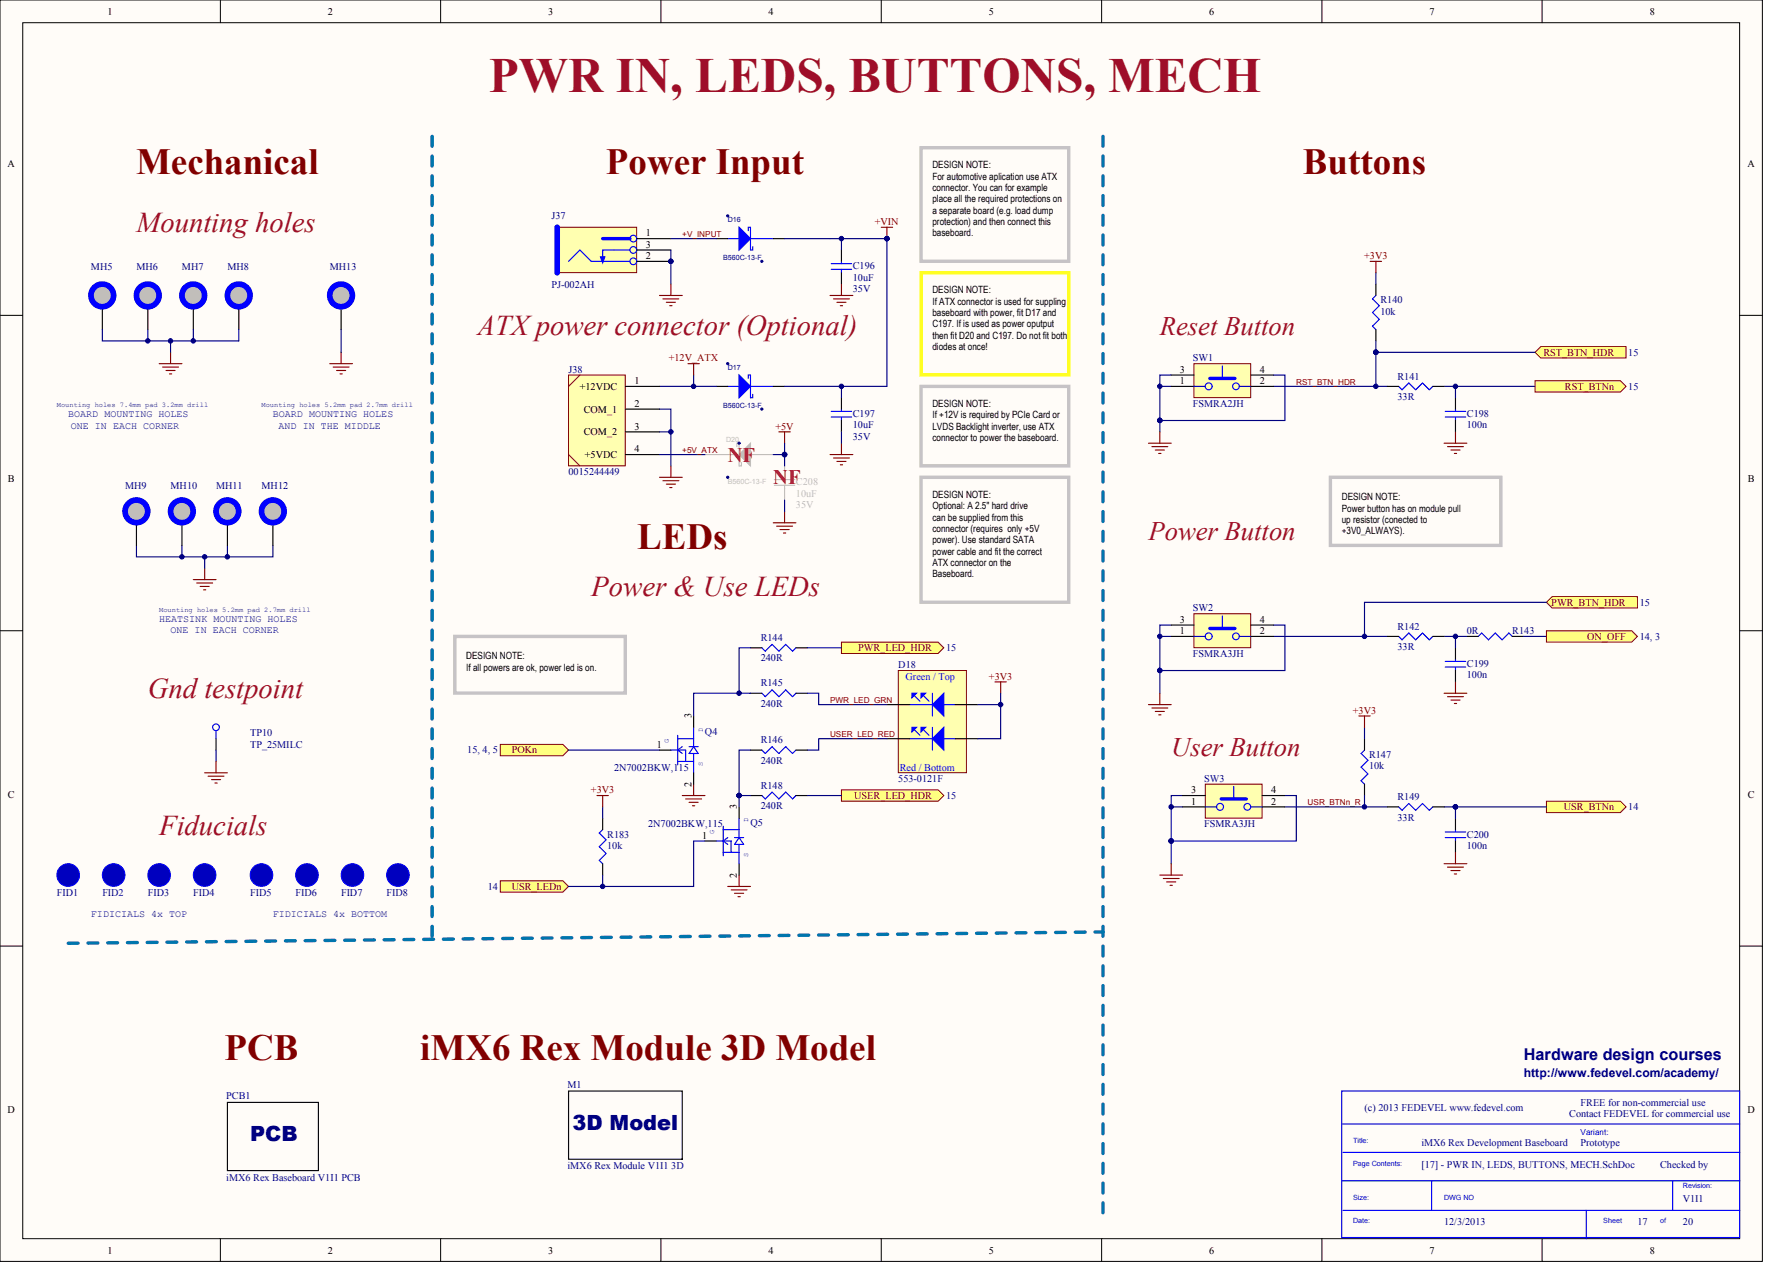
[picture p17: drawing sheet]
<svg xmlns="http://www.w3.org/2000/svg" width="655mm" height="469mm" viewBox="0 0 655 469" stroke-linecap="round" stroke-linejoin="round" font-family="sans-serif">
<defs><g id="words">
<text font-size="18.3" fill="#9e0e29" x="181.3" y="34">PWR IN, LEDS, BUTTONS, MECH</text>
<g font-size="13.7" fill="#800000">
<text x="50.5" y="64.5">Mechanical</text>
<text x="224.8" y="64.5">Power Input</text>
<text x="483.3" y="64.5">Buttons</text>
<text x="236.3" y="203.6">LEDs</text>
<text x="83.3" y="393.3">PCB</text>
<text x="155.9" y="393.3">iMX6 Rex Module 3D Model</text>
</g>
<g font-size="10.7" fill="#9e0e29">
<text x="50.6" y="86.2">Mounting holes</text>
<text x="177.2" y="124.1">ATX power connector (Optional)</text>
<text x="219.3" y="221.1">Power &amp; Use LEDs</text>
<text x="54.8" y="259">Gnd testpoint</text>
<text x="59.1" y="309.6">Fiducials</text>
</g>
<g font-size="9.9" fill="#9e0e29">
<text x="430.3" y="124.3">Reset Button</text>
<text x="426" y="200.2">Power Button</text>
<text x="434.5" y="280.3">User Button</text>
</g>
<g font-size="7.8" fill="#000080">
<text x="212.3" y="419.1">3D Model</text>
<text x="92.8" y="423.4">PCB</text>
</g>
<g font-size="7.6" fill="#f00">
<text x="270" y="171.2">NF</text>
<text x="286.8" y="179.6">NF</text>
</g>
<text font-size="6" fill="#000080" x="565.2" y="393.3">Hardware design courses</text>
<text font-size="4.5" fill="#000080" x="565.2" y="399.5">http://www.fedevel.com/academy/</text>
<g font-size="3.8">
<text x="39.9" y="5.5">1</text>
<text x="121.7" y="5.5">2</text>
<text x="203.4" y="5.5">3</text>
<text x="285.1" y="5.5">4</text>
<text x="366.8" y="5.5">5</text>
<text x="448.6" y="5.5">6</text>
<text x="530.3" y="5.5">7</text>
<text x="612" y="5.5">8</text>
<text x="2.8" y="61.9">A</text>
<text x="648.2" y="61.9">A</text>
<text x="239.6" y="87.7">1</text>
<text x="239.6" y="91.9">3</text>
<text x="239.6" y="96.1">2</text>
<text x="235.4" y="142.5">1</text>
<text x="437.6" y="142.5">1</text>
<text x="437.6" y="138.3">3</text>
<text x="467.4" y="142.5">2</text>
<text x="467.4" y="138.3">4</text>
<text x="215" y="144.6">+12VDC</text>
<text x="216.6" y="153">COM_1</text>
<text x="235.4" y="150.9">2</text>
<text x="216.6" y="161.4">COM_2</text>
<text x="235.4" y="159.3">3</text>
<text x="235.4" y="167.8">4</text>
<text x="216.9" y="169.9">+5VDC</text>
<text x="3" y="178.9">B</text>
<text x="648.3" y="178.9">B</text>
<text x="437.6" y="231">3</text>
<text x="467.4" y="231">4</text>
<text x="437.6" y="235.2">1</text>
<text x="467.4" y="235.2">2</text>
<text x="256.5" y="266.4" transform="rotate(-90 256.5 266.4)">3</text>
<text x="243.6" y="277.4">1</text>
<text x="256.5" y="291.9" transform="rotate(-90 256.5 291.9)">2</text>
<text x="3" y="295.8">C</text>
<text x="441.9" y="298.5">1</text>
<text x="441.9" y="294.2">3</text>
<text x="471.6" y="298.5">2</text>
<text x="471.6" y="294.2">4</text>
<text x="648.3" y="295.8">C</text>
<text x="273.3" y="300.1" transform="rotate(-90 273.3 300.1)">3</text>
<text x="260.5" y="311.1">1</text>
<text x="273.3" y="325.6" transform="rotate(-90 273.3 325.6)">2</text>
<text x="2.8" y="412.8">D</text>
<text x="648.2" y="412.8">D</text>
<text x="39.9" y="465">1</text>
<text x="121.7" y="465">2</text>
<text x="203.4" y="465">3</text>
<text x="285.1" y="465">4</text>
<text x="366.8" y="465">5</text>
<text x="448.6" y="465">6</text>
<text x="530.3" y="465">7</text>
<text x="612" y="465">8</text>
</g>
<g font-size="3.8" fill="#000080">
<text x="204.6" y="81.4">J37</text>
<text x="33.7" y="100.3">MH5</text>
<text x="50.6" y="100.3">MH6</text>
<text x="67.5" y="100.3">MH7</text>
<text x="84.4" y="100.3">MH8</text>
<text x="122.3" y="100.3">MH13</text>
<text x="316.4" y="99.9">C196</text>
<text x="204.6" y="106.6">PJ-002AH</text>
<text x="316.4" y="104.1">10uF</text>
<text x="316.4" y="108.3">35V</text>
<text x="512.1" y="112.5">R140</text>
<text x="512.1" y="116.8">10k</text>
<text x="604" y="131.9">15</text>
<text x="442.5" y="134">SW1</text>
<text x="210.9" y="138.3">J38</text>
<text x="518.4" y="140.8">R141</text>
<text x="518.4" y="148.4">33R</text>
<text x="604" y="144.6">15</text>
<text x="316.4" y="154.7">C197</text>
<text x="442.5" y="150.9">FSMRA2JH</text>
<text x="544.2" y="154.7">C198</text>
<text x="316.4" y="158.9">10uF</text>
<text x="544.2" y="158.9">100n</text>
<text x="316.4" y="163.1">35V</text>
<text x="210.9" y="176.2">0015244449</text>
<text x="46.4" y="181.3">MH9</text>
<text x="63.3" y="181.3">MH10</text>
<text x="80.1" y="181.3">MH11</text>
<text x="97" y="181.3">MH12</text>
<text x="442.5" y="226.8">SW2</text>
<text x="608.3" y="224.7">15</text>
<text x="518.4" y="233.5">R142</text>
<text x="282.2" y="237.8">R144</text>
<text x="544.2" y="235.2">0R</text>
<text x="561" y="235.2">R143</text>
<text x="608.3" y="237.3">14, 3</text>
<text x="282.2" y="245.3">240R</text>
<text x="351" y="241.5">15</text>
<text x="442.5" y="243.7">FSMRA3JH</text>
<text x="518.4" y="241.1">33R</text>
<text x="333.2" y="247.9">D18</text>
<text x="544.2" y="247.4">C199</text>
<text x="544.2" y="251.7">100n</text>
<text x="282.2" y="254.6">R145</text>
<text x="282.2" y="262.2">240R</text>
<text x="92.8" y="273.2">TP10</text>
<text x="261.5" y="272.7">Q4</text>
<text x="282.2" y="275.7">R146</text>
<text x="92.8" y="277.4">TP_25MILC</text>
<text x="173.3" y="279.5">15, 4, 5</text>
<text x="507.9" y="281.2">R147</text>
<text x="227.8" y="285.8">2N7002BKW,115</text>
<text x="282.2" y="283.3">240R</text>
<text x="507.9" y="285.4">10k</text>
<text x="282.2" y="292.6">R148</text>
<text x="333.2" y="290">553-0121F</text>
<text x="446.7" y="290">SW3</text>
<text x="351" y="296.3">15</text>
<text x="518.4" y="296.8">R149</text>
<text x="282.2" y="300.1">240R</text>
<text x="518.4" y="304.4">33R</text>
<text x="604" y="300.6">14</text>
<text x="225.3" y="310.7">R183</text>
<text x="240.4" y="306.9">2N7002BKW,115</text>
<text x="278.4" y="306.5">Q5</text>
<text x="446.7" y="306.9">FSMRA3JH</text>
<text x="544.2" y="310.7">C200</text>
<text x="225.3" y="314.9">10k</text>
<text x="544.2" y="314.9">100n</text>
<text x="21.1" y="332.2">FID1</text>
<text x="38" y="332.2">FID2</text>
<text x="54.8" y="332.2">FID3</text>
<text x="71.7" y="332.2">FID4</text>
<text x="92.8" y="332.2">FID5</text>
<text x="109.7" y="332.2">FID6</text>
<text x="126.5" y="332.2">FID7</text>
<text x="143.4" y="332.2">FID8</text>
<text x="181" y="330.1">14</text>
<text x="83.9" y="407.6">PCB1</text>
<text x="210.5" y="403.4">M1</text>
<text x="506.2" y="412.3">(c) 2013 FEDEVEL www.fedevel.com</text>
<text x="586.3" y="410.2">FREE for non-commercial use</text>
<text x="582.1" y="414.4">Contact FEDEVEL for commercial use</text>
<text x="527.3" y="424.9">iMX6 Rex Development Baseboard</text>
<text x="586.3" y="424.9">Prototype</text>
<text x="83.9" y="438">iMX6 Rex Baseboard V1I1 PCB</text>
<text x="210.5" y="433.8">iMX6 Rex Module V1I1 3D</text>
<text x="527.3" y="433.4">[17] - PWR IN, LEDS, BUTTONS, MECH.SchDoc</text>
<text x="615.9" y="433.4">Checked by</text>
<text x="624.3" y="446">V1I1</text>
<text x="535.7" y="454.4">12/3/2013</text>
<text x="607.4" y="454.4">17</text>
<text x="624.3" y="454.4">20</text>
</g>
<g font-size="3.8" fill="#800000">
<text x="324.6" y="83.5">+VIN</text>
<text x="506.1" y="96.1">+3V3</text>
<text x="572.5" y="131.9">RST_BTN_HDR</text>
<text x="248.1" y="134">+12V_ATX</text>
<text x="580.6" y="144.6">RST_BTNn</text>
<text x="287.6" y="159.3">+5V</text>
<text x="575.5" y="224.7">PWR_BTN_HDR</text>
<text x="588.8" y="237.3">ON_OFF</text>
<text x="318.4" y="241.5">PWR_LED_HDR</text>
<text x="366.9" y="252.1">+3V3</text>
<text x="501.8" y="264.7">+3V3</text>
<text x="189.8" y="279.5">POKn</text>
<text x="219.2" y="294.2">+3V3</text>
<text x="316.9" y="296.3">USER_LED_HDR</text>
<text x="580.1" y="300.6">USR_BTNn</text>
<text x="189.8" y="330.1">USR_LEDn</text>
</g>
<g font-size="3.8" fill="#bfbebc">
<text x="295.3" y="180">C208</text>
<text x="295.3" y="184.2">10uF</text>
<text x="295.3" y="188.4">35V</text>
</g>
<g font-size="3.8" fill="#00f">
<text x="335.9" y="252.1">Green / Top</text>
<text x="333.8" y="285.8">Red / Bottom</text>
</g>
<g font-size="3.7">
<text x="345.9" y="62.4">DESIGN NOTE:</text>
<text x="345.9" y="66.6">For automotive aplication use ATX</text>
<text x="345.9" y="70.9">connector. You can for example</text>
<text x="345.9" y="75.1">place all the required protections on</text>
<text x="345.9" y="79.3">a separate board (e.g. load dump</text>
<text x="345.9" y="83.5">protection) and then connect this</text>
<text x="345.9" y="87.7">baseboard.</text>
<text x="345.9" y="108.8">DESIGN NOTE:</text>
<text x="345.9" y="113">If ATX connector is used for suppling</text>
<text x="345.9" y="117.2">baseboard with power, fit D17 and</text>
<text x="345.9" y="121.4">C197. If is used as power oputput</text>
<text x="345.9" y="125.7">then fit D20 and C197. Do not fit both</text>
<text x="345.9" y="129.9">diodes at once!</text>
<text x="345.9" y="151">DESIGN NOTE:</text>
<text x="345.9" y="155.2">If +12V is required by PCIe Card or</text>
<text x="345.9" y="159.4">LVDS Backlight inverter, use ATX</text>
<text x="345.9" y="163.6">connector to power the baseboard.</text>
<text x="345.9" y="184.7">DESIGN NOTE:</text>
<text x="497.8" y="185.5">DESIGN NOTE:</text>
<text x="345.9" y="188.9">Optional: A 2.5&quot; hard drive</text>
<text x="497.8" y="189.7">Power button has on module pull</text>
<text x="345.9" y="193.1">can be supplied from this</text>
<text x="345.9" y="197.3">connector (requires only +5V</text>
<text x="497.8" y="194">up resistor (conected to</text>
<text x="345.9" y="201.5">power). Use standard SATA</text>
<text x="497.8" y="198.2">+3V0_ALWAYS).</text>
<text x="345.9" y="205.8">power cable and fit the correct</text>
<text x="345.9" y="210">ATX connector on the</text>
<text x="345.9" y="214.2">Baseboard.</text>
<text x="172.9" y="244.5">DESIGN NOTE:</text>
<text x="172.9" y="248.8">If all powers are ok, power led is on.</text>
</g>
<g font-size="3.7" fill="#000080">
<text x="25.3" y="154.8">BOARD MOUNTING HOLES</text>
<text x="101.2" y="154.8">BOARD MOUNTING HOLES</text>
<text x="26.3" y="159">ONE IN EACH CORNER</text>
<text x="103.3" y="159">AND IN THE MIDDLE</text>
<text x="59.1" y="230.7">HEATSINK MOUNTING HOLES</text>
<text x="63.3" y="234.9">ONE IN EACH CORNER</text>
<text x="33.7" y="340.3">FIDICIALS 4x TOP</text>
<text x="101.2" y="340.3">FIDICIALS 4x BOTTOM</text>
</g>
<g font-size="3" fill="#800000">
<text x="253.1" y="87.9">+V_INPUT</text>
<text x="480.9" y="142.7">RST_BTN_HDR</text>
<text x="253.1" y="168">+5V_ATX</text>
<text x="307.9" y="260.7">PWR_LED_GRN</text>
<text x="307.9" y="273.4">USER_LED_RED</text>
<text x="485.1" y="298.7">USR_BTNn_R</text>
</g>
<text font-size="3" fill="#00f" x="586.3" y="420.9">Variant:</text>
<g font-size="2.7" fill="#000080">
<text x="270" y="82.5">D16</text>
<text x="268.2" y="96.4">B560C-13-F</text>
<text x="270" y="137.3">D17</text>
<text x="268.2" y="151.2">B560C-13-F</text>
</g>
<g font-size="2.7" fill="#bfbebc">
<text x="269.3" y="163.9">D20</text>
<text x="270" y="179.4">B560C-13-F</text>
</g>
<g font-size="2.7" fill="#00f">
<text x="502" y="424">Title:</text>
<text x="502" y="432.4">Page Contents:</text>
<text x="624.3" y="440.8">Revision:</text>
<text x="502" y="445">Size:</text>
<text x="535.7" y="445">DWG NO</text>
<text x="502" y="453.5">Date:</text>
<text x="594.8" y="453.5">Sheet</text>
<text x="615.9" y="453.5">of</text>
</g>
<g font-size="2.6" fill="#000080">
<text x="21.1" y="151">Mounting holes 7.4mm pad 3.2mm drill</text>
<text x="97" y="151">Mounting holes 5.2mm pad 2.7mm drill</text>
<text x="59.1" y="226.8">Mounting holes 5.2mm pad 2.7mm drill</text>
</g>
<g font-size="2.6" fill="#00f">
<text x="248.1" y="275.6" transform="rotate(-90 248.1 275.6)">G</text>
<text x="260.7" y="271.3" transform="rotate(-90 260.7 271.3)">D</text>
<text x="260.7" y="284" transform="rotate(-90 260.7 284)">S</text>
<text x="277.6" y="305.1" transform="rotate(-90 277.6 305.1)">D</text>
<text x="264.9" y="309.3" transform="rotate(-90 264.9 309.3)">G</text>
<text x="277.6" y="317.7" transform="rotate(-90 277.6 317.7)">S</text>
</g>
</g></defs>
<g fill="#fffcf8" stroke="#000" stroke-width=".37">
<path d="M0 0h653.8v467.9h-653.8z"/>
<path d="M8.4 8.4h636.9v451h-636.9z"/>
</g>
<g fill="none" stroke="#000" stroke-width=".37">
<path d="M81.7 0v8.4M163.5 0v8.4M245.2 0v8.4M326.9 0v8.4M408.7 0v8.4M490.4 0v8.4M572.1 0v8.4M0 117h8.4M645.4 117h8.4M0 234h8.4M645.4 234h8.4M0 350.9h8.4"/>
<path d="M645.4 350.9h8.4M81.7 459.5v8.4M163.5 459.5v8.4M245.2 459.5v8.4M326.9 459.5v8.4M408.7 459.5v8.4M490.4 459.5v8.4M572.1 459.5v8.4"/>
</g>
<path d="M497.8 404.7h147.5v54.3h-147.5zM497.8 416.9h147.6M497.8 438h147.6M498.2 427.5h147.2M531.1 438v11M620.5 438v11M498.2 449h147.2M588.4 449v10.5" fill="none" stroke="#00f" stroke-width=".42"/>
<path d="M71.7 215h8.4M73 216.3h5.9M74.2 217.5h3.4M75.5 218.8h.8M75.9 210.8v4.2" fill="none" stroke="#800000" stroke-width=".42"/>
<path d="M50.6 202.3v4.3h50.6v-4.3M67.5 202.3v4.3M75.9 206.6v4.2M84.4 202.3v4.3" fill="none" stroke="#000080" stroke-width=".42"/>
<g fill="#000080" stroke="#000080" stroke-width=".37">
<circle cx="67.5" cy="206.5" r=".82"/>
<circle cx="84.3" cy="206.5" r=".82"/>
<circle cx="75.9" cy="206.5" r=".82"/>
</g>
<path d="M126.5 113.8v8.4" fill="none" stroke="#000" stroke-width=".42"/>
<circle cx="126.5" cy="109.6" r="4.2" fill="#c0c0c0" stroke="#00f" stroke-width="2.1"/>
<path d="M333.2 248.7h25.3v37.9h-25.3z" fill="#ffffb0" stroke="#800000" stroke-width=".37"/>
<g fill="#00f" stroke="#00f" stroke-width=".42">
<path d="M345.9 274l4.2-4.2v8.4z"/>
<path d="M341.7 269.8h1.7l-1.7 1.7z"/>
<path d="M338.3 269.8h1.7l-1.7 1.7z"/>
<path d="M345.9 261.4l4.2-4.3v8.5z"/>
<path d="M341.7 257.1h1.7l-1.7 1.7z"/>
<path d="M338.3 257.1h1.7l-1.7 1.7z"/>
</g>
<path d="M282.6 257.1l1.3 1.3 2.5-2.5 2.5 2.5 2.6-2.5 2.5 2.5 1.3-1.3M339.1 258l2.2 2.1M342.5 258l2.1 2.1M345.9 257.1v8.5M282.6 278.2l1.3 1.3 2.5-2.5 2.5 2.5 2.6-2.5 2.5 2.5 1.3-1.3M337.5 274h8.4M337.5 261.4h8.4M339.1 270.6l2.2 2.1M342.5 270.6l2.1 2.1M345.9 269.8v8.4M350.1 274h4.2M350.1 261.4h4.2" fill="none" stroke="#00f" stroke-width=".42"/>
<path d="M278.4 257.1h4.2M295.3 257.1h4.2M278.4 278.2h4.2M295.3 278.2h4.2M329 274h8.5M329 261.4h8.5M354.3 274h8.5M354.3 261.4h8.5" fill="none" stroke="#000" stroke-width=".42"/>
<path d="M369.1 252.9h4.2M371.2 252.9v4.2M253.1 295.1h8.4M254.4 296.3h5.9M255.6 297.6h3.4M256.9 298.9h.8M257.3 290.9v4.2M270 328.8h8.4M271.2 330.1h5.9M272.5 331.3h3.4M273.8 332.6h.8M274.2 324.6v4.2" fill="none" stroke="#800000" stroke-width=".42"/>
<g fill="#0000bf" stroke="#00f" stroke-width=".37">
<circle cx="25.3" cy="324.6" r="4.2"/>
<circle cx="42.2" cy="324.6" r="4.2"/>
<circle cx="59" cy="324.6" r="4.2"/>
<circle cx="75.9" cy="324.6" r="4.2"/>
</g>
<path d="M472.4 236.1h42.2M535.7 236.1h8.5M539.9 236.1v4.2M565.2 236.1h8.5" fill="none" stroke="#000080" stroke-width=".42"/>
<path d="M548.4 236.1l1.2-1.3 2.6 2.5 2.5-2.5 2.5 2.5 2.6-2.5 1.2 1.3M536.1 247.4h7.6M536.1 245.3h7.6M539.9 244.5v.8M539.9 247.4v1.3" fill="none" stroke="#00f" stroke-width=".42"/>
<path d="M544.2 236.1h4.2M561 236.1h4.2M539.9 240.3v4.2M539.9 248.7v4.2M84.4 408.9h33.7v25.3h-33.7z" fill="none" stroke="#000" stroke-width=".42"/>
<path d="M535.7 257.1h8.5M537 258.4h5.9M538.2 259.7h3.4M539.9 252.9v4.2M539.5 260.9h.9" fill="none" stroke="#800000" stroke-width=".42"/>
<circle cx="539.9" cy="236" r=".82" fill="#000080" stroke="#000080" stroke-width=".37"/>
<path d="M185.6 326.7h23.2l2.1 2.1-2.1 2.1h-23.2z" fill-rule="evenodd" fill="#ffff80" stroke="#800000" stroke-width=".37"/>
<path d="M265.7 311.9h5.5v4.3M268.3 306.5v10.9M268.3 307.7h5.9M268.3 316.2h5.9M270 310.7l-1.7 1.2 1.7 1.3M272.5 310.7h3.4M274.2 303.5v7.2M274.2 313.2v7.2M274.2 310.7l1.7 2.5h-3.4z" fill="none" stroke="#00f" stroke-width=".42"/>
<path d="M274.2 299.3v4.2M261.5 311.9h4.2M274.2 320.4v4.2" fill="none" stroke="#000" stroke-width=".42"/>
<path d="M573.7 234h31.6l2.1 2.1-2.1 2.1h-31.6z" fill-rule="evenodd" fill="#ffff80" stroke="#800000" stroke-width=".37"/>
<path d="M434.5 299.3h4.2M438.7 295.1h-4.2v16.8M476.7 295.1h4.2v16.8h-46.4M434.5 311.9v8.5" fill="none" stroke="#000080" stroke-width=".42"/>
<g fill="#000080" stroke="#000080" stroke-width=".37">
<circle cx="434.5" cy="299.3" r=".82"/>
<circle cx="434.5" cy="311.9" r=".82"/>
</g>
<path d="M539.9 316.2v4.2M430.3 324.6h8.4M431.5 325.9h5.9M432.8 327.1h3.4M434.1 328.4h.8M434.5 320.4v4.2M535.7 320.4h8.5M537 321.6h5.9M538.2 322.9h3.4M539.5 324.2h.9" fill="none" stroke="#800000" stroke-width=".42"/>
<path d="M536.1 310.7h7.6M536.1 308.6h7.6M539.9 307.7v.9M539.9 310.7v1.2" fill="none" stroke="#00f" stroke-width=".42"/>
<path d="M539.9 303.5v4.2M539.9 311.9v4.3" fill="none" stroke="#000" stroke-width=".42"/>
<path d="M573.7 297.2h27.4l2.1 2.1-2.1 2.1h-27.4z" fill-rule="evenodd" fill="#ffff80" stroke="#800000" stroke-width=".37"/>
<path d="M476.7 299.3h37.9M535.7 299.3h38M539.9 299.3v4.2" fill="none" stroke="#000080" stroke-width=".42"/>
<circle cx="539.9" cy="299.3" r=".82" fill="#000080" stroke="#000080" stroke-width=".37"/>
<path d="M160.3 50.6v299.3" fill="none" stroke="#0075ad" stroke-width="1.3" stroke-dasharray="3.7 3.7"/>
<path d="M185.6 276.1h23.2l2.1 2.1-2.1 2.1h-23.2z" fill-rule="evenodd" fill="#ffff80" stroke="#800000" stroke-width=".37"/>
<g fill="none" stroke="#00f" stroke-width=".42">
<path d="M308.4 99.9h7.5M308.4 97.8h7.5M312.1 96.9v.9M312.1 99.9v1.3M518.8 236.1l1.3 1.2 2.5-2.5 2.6 2.5 2.5-2.5 2.5 2.5 1.3-1.2M248.9 278.2h5.5v4.2M251.4 272.7v11M251.4 274h5.9M253.1 277l-1.7 1.2 1.7 1.3M255.6 277h3.4M257.3 269.8v7.2M257.3 279.5v7.2"/>
<path d="M257.3 277l1.7 2.5h-3.4zM506.2 278.2l-1.3 1.3 2.6 2.5-2.6 2.5 2.6 2.6-2.6 2.5 1.3 1.3M251.4 282.4h5.9M518.8 299.3l1.3 1.3 2.5-2.6 2.6 2.6 2.5-2.6 2.5 2.6 1.3-1.3"/>
</g>
<path d="M312.1 92.7v4.2M312.1 101.2v4.2M514.6 236.1h4.2M531.5 236.1h4.2M244.7 278.2h4.2M257.3 265.6v4.2M506.2 274v4.2M257.3 286.7v4.2M506.2 290.9v4.2M514.6 299.3h4.2M531.5 299.3h4.2" fill="none" stroke="#000" stroke-width=".42"/>
<path d="M409.2 50.6v400.5M25.3 349.9l383.9-4.2" fill="none" stroke="#0075ad" stroke-width="1.3" stroke-dasharray="3.7 3.7"/>
<path d="M506.2 269.8v4.2M506.2 295.1v4.2" fill="none" stroke="#000080" stroke-width=".42"/>
<g fill="#000080" stroke="#000080" stroke-width=".37">
<circle cx="506.2" cy="299.3" r=".82"/>
<circle cx="329" cy="88.5" r=".82"/>
</g>
<path d="M326.9 84.3h4.2M329 84.3v4.2M307.9 109.6h8.5M309.2 110.9h5.9M310.5 112.1h3.3M311.7 113.4h.9M312.1 105.4v4.2M504.1 265.6h4.2M506.2 265.6v4.2" fill="none" stroke="#800000" stroke-width=".42"/>
<path d="M206.7 84.3h29.5v16.8h-29.5z" fill="#ffffb0" stroke="#800000" stroke-width=".37"/>
<g fill="none" stroke="#00f" stroke-width=".42">
<path d="M210.9 96.9l4.2-4.2 4.2 4.2h14.4M233.7 92.7h-10.1v4.2M270 88.5h4.2M277.6 85.6v-1.3h.8v8.4h.8v-1.2M278.4 88.5h8.4M270 143.3h4.2M277.6 140.4v-1.3h.8v8.4h.8v-1.2M278.4 143.3h8.4M308.4 154.7h7.5M308.4 152.6h7.5M312.1 151.8v.8M312.1 154.7v1.3"/>
<circle cx="234.9" cy="96.9" r="1.24"/>
<circle cx="234.9" cy="92.7" r="1.24"/>
<circle cx="234.9" cy="88.5" r="1.24"/>
</g>
<path d="M223.6 88.5h10.1" fill="none" stroke="#00f" stroke-width="1.3"/>
<path d="M236.2 88.5h12.7M236.2 92.7h12.7M236.2 96.9h12.7M265.7 88.5h4.3M286.8 88.5h4.3M265.7 143.3h4.3M286.8 143.3h4.3M312.1 147.5v4.3M312.1 156v4.2" fill="none" stroke="#000" stroke-width=".42"/>
<g fill="#000080" stroke="#000080" stroke-width=".37">
<circle cx="248.9" cy="96.9" r=".82"/>
<circle cx="269.9" cy="80.1" r=".4"/>
<circle cx="282.6" cy="96.9" r=".4"/>
<circle cx="269.9" cy="134.9" r=".4"/>
<circle cx="282.6" cy="151.7" r=".4"/>
</g>
<path d="M222.7 95.3h1.7l-.8 2.3z" fill="#00f" stroke="#00f" stroke-width=".37"/>
<path d="M206.7 84.3v16.9" fill="none" stroke="#00f" stroke-width="2.1"/>
<g fill="#00f" stroke="#00f" stroke-width=".42">
<path d="M274.2 84.3l4.2 4.2-4.2 4.2z"/>
<path d="M274.2 139.1l4.2 4.2-4.2 4.2z"/>
</g>
<path d="M248.9 92.7v12.7M248.9 88.5h16.8M244.7 151.8h4.2v21M244.7 143.3h21" fill="none" stroke="#000080" stroke-width=".42"/>
<g fill="none" stroke="#800000" stroke-width=".42">
<path d="M244.7 109.6h8.4M245.9 110.9h5.9M247.2 112.1h3.4M248.5 113.4h.8M248.9 105.4v4.2M244.7 177h8.4M245.9 178.3h5.9M247.2 179.6h3.4M248.9 172.8v4.2M307.9 168.6h8.5M309.2 169.9h5.9M310.5 171.1h3.3"/>
<path d="M311.7 172.4h.9M312.1 164.4v4.2M248.5 180.8h.8"/>
</g>
<path d="M210.9 139.1h21.1v33.7h-21.1z" fill="#ffffb0" stroke="#800000" stroke-width=".37"/>
<path d="M232 143.3h12.7M232 151.8h12.7M232 160.2h12.7M232 168.6h12.7M278.4 240.3h4.2M295.3 240.3h4.2M278.4 295.1h4.2M295.3 295.1h4.2" fill="none" stroke="#000" stroke-width=".42"/>
<path d="M215.1 139.1l-4.2 4.2M210.9 168.6l4.2 4.2" fill="none" stroke="#800000" stroke-width=".37"/>
<g fill="none" stroke="#000080" stroke-width=".42">
<path d="M291.1 88.5h16.8M312.1 88.5v4.2M257.3 139.1v4.2M312.1 143.3v4.2M244.7 160.2h4.2M312.1 160.2v4.2M278.4 257.1h-21.1v8.5M278.4 240.3h-4.2v16.8M299.5 257.1h4.2v4.3h25.3M371.2 257.1v16.9h-8.4M278.4 278.2h-4.2v16.9M362.8 261.4h8.4"/>
<path d="M274.2 295.1v4.2M274.2 295.1h4.2"/>
</g>
<g fill="#000080" stroke="#000080" stroke-width=".37">
<circle cx="248.9" cy="160.2" r=".82"/>
<circle cx="312.1" cy="143.3" r=".82"/>
<circle cx="257.3" cy="143.3" r=".82"/>
<circle cx="312.1" cy="88.5" r=".82"/>
<circle cx="371.2" cy="261.3" r=".82"/>
<circle cx="274.2" cy="295.1" r=".82"/>
<circle cx="274.2" cy="257.1" r=".82"/>
</g>
<path d="M341.7 143.3h54.8v29.5h-54.8z" fill="none" stroke="#c6c3c6" stroke-width="1.3"/>
<path d="M255.2 134.9h4.2M257.3 134.9v4.2" fill="none" stroke="#800000" stroke-width=".42"/>
<path d="M282.6 240.3l1.3 1.2 2.5-2.5 2.5 2.5 2.6-2.5 2.5 2.5 1.3-1.2M282.6 295.1l1.3 1.2 2.5-2.5 2.5 2.5 2.6-2.5 2.5 2.5 1.3-1.2" fill="none" stroke="#00f" stroke-width=".42"/>
<g fill="#ffff80" stroke="#800000" stroke-width=".37">
<path d="M312.1 238.2h35.9l2.1 2.1-2.1 2.1h-35.9z" fill-rule="evenodd"/>
<path d="M312.1 293h35.9l2.1 2.1-2.1 2.1h-35.9z" fill-rule="evenodd"/>
</g>
<path d="M510.4 101.2v4.2M430.3 143.3h4.2M430.3 156v4.2M472.4 143.3h42.2M535.7 143.3h33.8M539.9 143.3v4.2M299.5 240.3h12.6M299.5 295.1h12.6" fill="none" stroke="#000080" stroke-width=".42"/>
<path d="M510.4 109.6l-1.3 1.3 2.6 2.5-2.6 2.5 2.6 2.5-2.6 2.6 1.3 1.2M518.8 143.3l1.3 1.3 2.5-2.5 2.6 2.5 2.5-2.5 2.5 2.5 1.3-1.3M536.1 154.7h7.6M536.1 152.6h7.6M539.9 151.8v.8M539.9 154.7v1.3" fill="none" stroke="#00f" stroke-width=".42"/>
<path d="M510.4 105.4v4.2M510.4 122.2v4.3M514.6 143.3h4.2M531.5 143.3h4.2M539.9 147.5v4.3M539.9 156v4.2" fill="none" stroke="#000" stroke-width=".42"/>
<path d="M508.3 96.9h4.2M510.4 96.9v4.3M426 164.4h8.5M427.3 165.7h5.9M428.6 166.9h3.3M429.8 168.2h.9M430.3 160.2v4.2M535.7 164.4h8.5M537 165.7h5.9M538.2 166.9h3.4M539.5 168.2h.9M539.9 160.2v4.2" fill="none" stroke="#800000" stroke-width=".42"/>
<g fill="#000080" stroke="#000080" stroke-width=".37">
<circle cx="539.9" cy="143.3" r=".82"/>
<circle cx="430.2" cy="143.3" r=".82"/>
<circle cx="430.2" cy="155.9" r=".82"/>
</g>
<path d="M447.1 290.9h21.1v12.6h-21.1z" fill="#ffffb0" stroke="#800000" stroke-width=".37"/>
<path d="M438.7 299.3h8.4M438.7 295.1h8.4M468.2 299.3h8.5M468.2 295.1h8.5" fill="none" stroke="#000" stroke-width=".42"/>
<g fill="none" stroke="#00f" stroke-width=".42">
<path d="M457.7 291.7v4.6"/>
<circle cx="452.6" cy="299.3" r="1.29"/>
<circle cx="462.7" cy="299.3" r="1.24"/>
</g>
<path d="M453 296.3h9.3" fill="none" stroke="#00f" stroke-width="1.3"/>
<path d="M447.1 299.3h4.2M464 299.3h4.2" fill="none" stroke="#0000bf" stroke-width=".42"/>
<path d="M430.3 236.1h4.2M434.5 231.8h-4.2v16.9h46.4v-16.9h-4.3M430.3 248.7v8.4" fill="none" stroke="#000080" stroke-width=".42"/>
<g fill="#000080" stroke="#000080" stroke-width=".37">
<circle cx="430.2" cy="236" r=".82"/>
<circle cx="430.2" cy="248.7" r=".82"/>
</g>
<path d="M430.3 257.1v4.3M426 261.4h8.5M427.3 262.6h5.9M428.6 263.9h3.3M429.8 265.2h.9" fill="none" stroke="#800000" stroke-width=".42"/>
<path d="M442.9 227.6h21.1v12.6h-21.1z" fill="#ffffb0" stroke="#800000" stroke-width=".37"/>
<path d="M434.5 236.1h8.4M434.5 231.8h8.4M464 236.1h8.4M464 231.8h8.4" fill="none" stroke="#000" stroke-width=".42"/>
<g fill="none" stroke="#00f" stroke-width=".42">
<path d="M453.5 228.5v4.6"/>
<circle cx="448.4" cy="236" r="1.29"/>
<circle cx="458.5" cy="236" r="1.24"/>
</g>
<path d="M448.8 233.1h9.3" fill="none" stroke="#00f" stroke-width="1.3"/>
<path d="M442.9 236.1h4.2M459.8 236.1h4.2" fill="none" stroke="#0000bf" stroke-width=".42"/>
<path d="M442.9 134.9h21.1v12.6h-21.1z" fill="#ffffb0" stroke="#800000" stroke-width=".37"/>
<path d="M38 113.8v8.4M434.5 139.1h8.4M464 139.1h8.4M434.5 143.3h8.4M464 143.3h8.4M210.9 404.7h42.2v25.3h-42.2z" fill="none" stroke="#000" stroke-width=".42"/>
<g fill="none" stroke="#00f" stroke-width=".42">
<path d="M453.5 135.7v4.7"/>
<circle cx="448.4" cy="143.3" r="1.29"/>
<circle cx="458.5" cy="143.3" r="1.24"/>
</g>
<path d="M448.8 140.4h9.3" fill="none" stroke="#00f" stroke-width="1.3"/>
<path d="M442.9 143.3h4.2M459.8 143.3h4.2" fill="none" stroke="#0000bf" stroke-width=".42"/>
<path d="M434.5 139.1h-4.2v16.9h46.4v-16.9h-4.3" fill="none" stroke="#000080" stroke-width=".42"/>
<circle cx="430.2" cy="155.9" r=".82" fill="#000080" stroke="#000080" stroke-width=".37"/>
<circle cx="37.9" cy="109.6" r="4.2" fill="#c0c0c0" stroke="#00f" stroke-width="2.1"/>
<path d="M54.8 113.8v8.4" fill="none" stroke="#000" stroke-width=".42"/>
<circle cx="54.8" cy="109.6" r="4.2" fill="#c0c0c0" stroke="#00f" stroke-width="2.1"/>
<path d="M71.7 113.8v8.4" fill="none" stroke="#000" stroke-width=".42"/>
<circle cx="71.7" cy="109.6" r="4.2" fill="#c0c0c0" stroke="#00f" stroke-width="2.1"/>
<path d="M88.6 113.8v8.4" fill="none" stroke="#000" stroke-width=".42"/>
<circle cx="88.6" cy="109.6" r="4.2" fill="#c0c0c0" stroke="#00f" stroke-width="2.1"/>
<path d="M59.1 134.9h8.4M60.3 136.2h5.9M61.6 137.4h3.4M62.9 138.7h.8M63.3 130.7v4.2M288.9 160.2h4.3M291.1 160.2v4.2M286.8 193.9h8.5M288.1 195.2h5.9M289.4 196.4h3.3M290.6 197.7h.9M291.1 189.7v4.2" fill="none" stroke="#800000" stroke-width=".42"/>
<path d="M307.9 88.5h21.1v54.8h-37.9M38 122.2v4.3h50.6v-4.3M54.8 122.2v4.3M63.3 126.5v4.2M71.7 122.2v4.3M244.7 168.6h16.8M286.8 168.6h4.3M291.1 164.4v8.4M291.1 185.5v4.2M210.9 278.2h33.8" fill="none" stroke="#000080" stroke-width=".42"/>
<g fill="#000080" stroke="#000080" stroke-width=".37">
<circle cx="54.8" cy="126.4" r=".82"/>
<circle cx="71.7" cy="126.4" r=".82"/>
<circle cx="63.3" cy="126.4" r=".82"/>
<circle cx="274.2" cy="164.4" r=".4"/>
<circle cx="269.9" cy="177" r=".4"/>
<circle cx="329" cy="88.5" r=".82"/>
<circle cx="291" cy="168.6" r=".82"/>
</g>
<path d="M341.7 177h54.8v46.4h-54.8zM493.5 177h63.3v25.3h-63.3zM168.7 236.1h63.3v21h-63.3z" fill="none" stroke="#c6c3c6" stroke-width="1.3"/>
<path d="M274.2 168.6l4.2-4.2v8.4z" fill="#bfbebc" stroke="#bfbebc" stroke-width=".42"/>
<path d="M261.5 168.6h12.7M273.3 165.7v-1.3h.9v8.4h.8v-1.2M278.4 168.6h8.4M287.3 180h7.6M287.3 177.9h7.6M291.1 172.8v5.1M291.1 180v5.5" fill="none" stroke="#bfbebc" stroke-width=".42"/>
<path d="M341.7 101.2h54.8v37.9h-54.8z" fill="none" stroke="#ff0" stroke-width="1.3"/>
<path d="M573.7 223.4l2.1-2.1h31.6v4.2h-31.6z" fill-rule="evenodd" fill="#ffff80" stroke="#800000" stroke-width=".37"/>
<path d="M573.7 223.4h-67.5v12.7" fill="none" stroke="#000080" stroke-width=".42"/>
<circle cx="506.2" cy="236" r=".82" fill="#000080" stroke="#000080" stroke-width=".37"/>
<path d="M341.7 54.8h54.8v42.1h-54.8z" fill="none" stroke="#c6c3c6" stroke-width="1.3"/>
<path d="M569.5 141.2h31.6l2.1 2.1-2.1 2.1h-31.6z" fill-rule="evenodd" fill="#ffff80" stroke="#800000" stroke-width=".37"/>
<path d="M223.6 307.7l-1.3 1.3 2.5 2.5-2.5 2.6 2.5 2.5-2.5 2.5 1.3 1.3" fill="none" stroke="#00f" stroke-width=".42"/>
<path d="M223.6 303.5v4.2M223.6 320.4v4.2" fill="none" stroke="#000" stroke-width=".42"/>
<path d="M223.6 299.3v4.2M261.5 311.9h-4.2v16.9h-46.4M223.6 324.6v4.2" fill="none" stroke="#000080" stroke-width=".42"/>
<circle cx="223.5" cy="328.8" r=".82" fill="#000080" stroke="#000080" stroke-width=".37"/>
<path d="M221.5 295.1h4.2M223.6 295.1v4.2" fill="none" stroke="#800000" stroke-width=".42"/>
<path d="M569.5 130.7l2.1-2.1h31.6v4.2h-31.6z" fill-rule="evenodd" fill="#ffff80" stroke="#800000" stroke-width=".37"/>
<path d="M510.4 130.7h59.1M510.4 126.5v16.8" fill="none" stroke="#000080" stroke-width=".42"/>
<g fill="#000080" stroke="#000080" stroke-width=".37">
<circle cx="510.4" cy="130.7" r=".82"/>
<circle cx="510.4" cy="143.3" r=".82"/>
</g>
<path d="M50.6 193.9v8.4" fill="none" stroke="#000" stroke-width=".42"/>
<circle cx="50.6" cy="189.7" r="4.2" fill="#c0c0c0" stroke="#00f" stroke-width="2.1"/>
<path d="M67.5 193.9v8.4" fill="none" stroke="#000" stroke-width=".42"/>
<circle cx="67.5" cy="189.7" r="4.2" fill="#c0c0c0" stroke="#00f" stroke-width="2.1"/>
<path d="M84.4 193.9v8.4" fill="none" stroke="#000" stroke-width=".42"/>
<circle cx="84.3" cy="189.7" r="4.2" fill="#c0c0c0" stroke="#00f" stroke-width="2.1"/>
<path d="M101.2 193.9v8.4" fill="none" stroke="#000" stroke-width=".42"/>
<circle cx="101.2" cy="189.7" r="4.2" fill="#c0c0c0" stroke="#00f" stroke-width="2.1"/>
<g fill="none" stroke="#00f" stroke-width=".42">
<path d="M80.1 271.1v2.9"/>
<circle cx="80.1" cy="269.8" r="1.24"/>
</g>
<path d="M80.1 274v4.2" fill="none" stroke="#000" stroke-width=".42"/>
<path d="M126.5 122.2v8.5M80.1 278.2v4.2M329 274h-25.3v4.2h-4.2" fill="none" stroke="#000080" stroke-width=".42"/>
<path d="M122.3 134.9h8.5M123.6 136.2h5.9M124.9 137.4h3.3M126.1 138.7h.9M126.5 130.7v4.2M75.9 286.7h8.5M77.2 287.9h5.9M78.5 289.2h3.3M79.7 290.4h.9M80.1 282.4v4.3" fill="none" stroke="#800000" stroke-width=".42"/>
<g fill="#0000bf" stroke="#00f" stroke-width=".37">
<circle cx="97" cy="324.6" r="4.2"/>
<circle cx="113.9" cy="324.6" r="4.2"/>
<circle cx="130.7" cy="324.6" r="4.2"/>
<circle cx="147.6" cy="324.6" r="4.2"/>
</g>
<use href="#words"/>
</svg>
